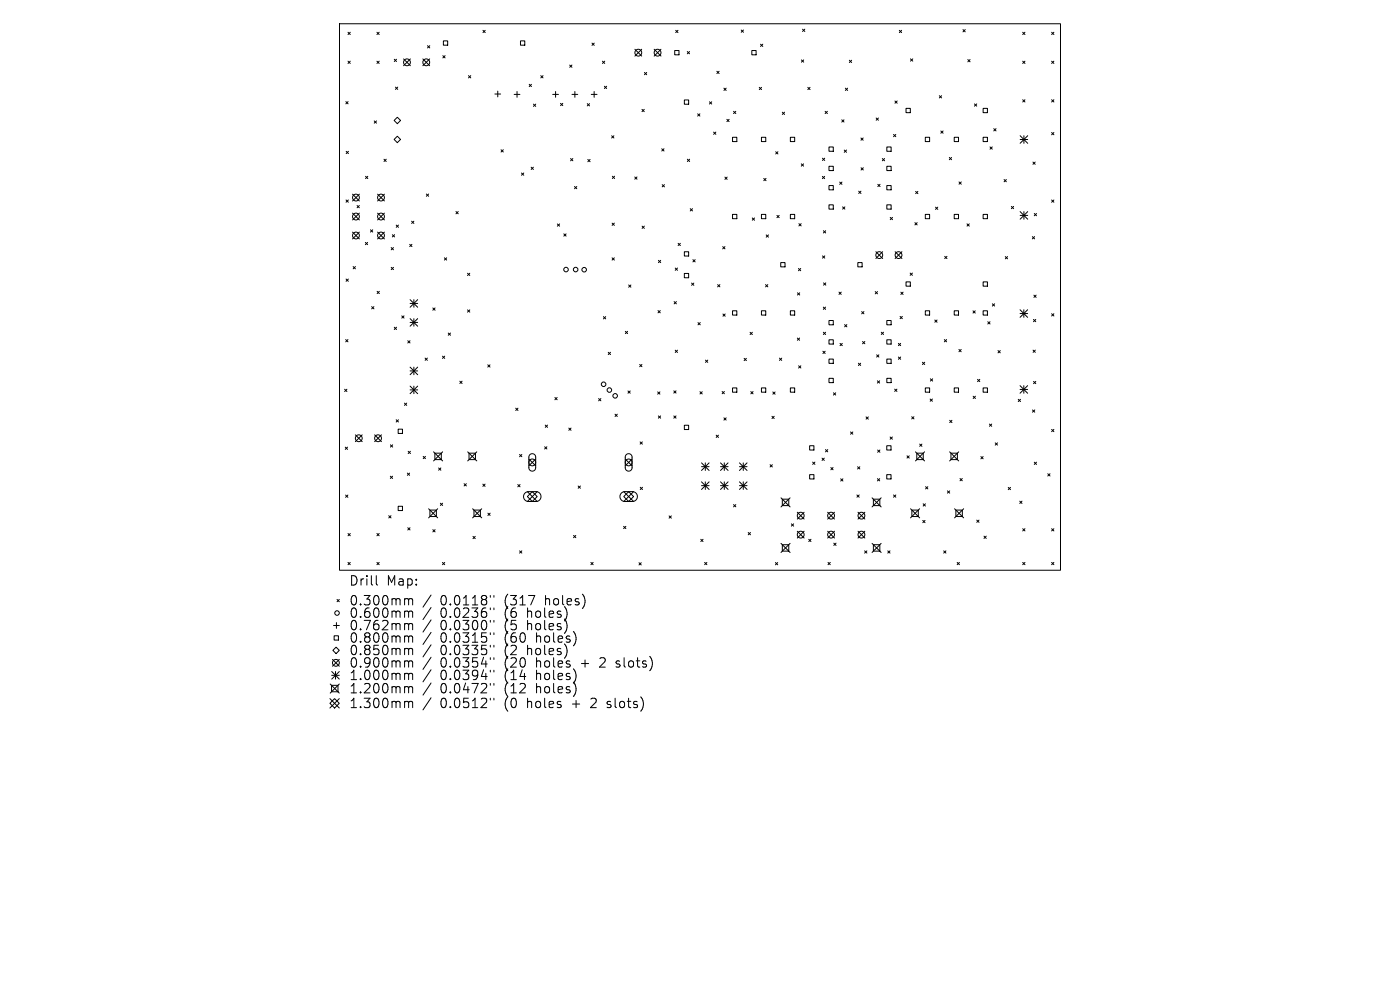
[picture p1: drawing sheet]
<svg xmlns="http://www.w3.org/2000/svg" width="297mm" height="210mm" viewBox="0 0 297 210" stroke-linecap="round" stroke-linejoin="round" font-family="sans-serif">
<defs><g id="words">
<g font-size="2.8">
<text x="74" y="124.5">Drill</text>
<text x="82" y="124.5">Map:</text>
<text x="74" y="128.7">0.300mm</text>
<text x="74" y="131.3">0.600mm</text>
<text x="93.4" y="128.7">0.0118&quot;</text>
<text x="93.4" y="131.3">0.0236&quot;</text>
<text x="107.2" y="128.7">(317</text>
<text x="107.2" y="131.3">(6</text>
<text x="112.1" y="131.3">holes)</text>
<text x="115.9" y="128.7">holes)</text>
<text x="74" y="134">0.762mm</text>
<text x="74" y="136.6">0.800mm</text>
<text x="93.4" y="134">0.0300&quot;</text>
<text x="93.4" y="136.6">0.0315&quot;</text>
<text x="107.2" y="134">(5</text>
<text x="107.2" y="136.6">(60</text>
<text x="112.1" y="134">holes)</text>
<text x="114" y="136.6">holes)</text>
<text x="74" y="139.3">0.850mm</text>
<text x="74" y="141.9">0.900mm</text>
<text x="93.4" y="139.3">0.0335&quot;</text>
<text x="93.4" y="141.9">0.0354&quot;</text>
<text x="107.2" y="139.3">(2</text>
<text x="107.2" y="141.9">(20</text>
<text x="112.1" y="139.3">holes)</text>
<text x="114" y="141.9">holes</text>
<text x="123.7" y="141.9">+</text>
<text x="127.9" y="141.9">2</text>
<text x="131.6" y="141.9">slots)</text>
<text x="74" y="144.6">1.000mm</text>
<text x="74" y="147.4">1.200mm</text>
<text x="93.4" y="144.6">0.0394&quot;</text>
<text x="93.4" y="147.4">0.0472&quot;</text>
<text x="107.2" y="144.6">(14</text>
<text x="107.2" y="147.4">(12</text>
<text x="114" y="144.6">holes)</text>
<text x="114" y="147.4">holes)</text>
<text x="74" y="150.5">1.300mm</text>
<text x="93.4" y="150.5">0.0512&quot;</text>
<text x="107.2" y="150.5">(0</text>
<text x="112.1" y="150.5">holes</text>
<text x="121.8" y="150.5">+</text>
<text x="126" y="150.5">2</text>
<text x="129.7" y="150.5">slots)</text>
</g>
</g></defs>
<g fill="none" stroke="#000" stroke-width=".21">
<path d="M72 5h153v116h-153zM73.8 6.8l.5 .5M73.8 13l.5 .5M74.3 6.8l-.5 .5M74.3 13l-.5 .5M80 6.8l.4 .5M80 13l.4 .5M80.4 6.8l-.4 .5M80.4 13l-.4 .5M83.6 12.6l.5 .5M83.9 18.5l.5 .5M84.1 12.6l-.5 .5"/>
<path d="M84.4 18.5l-.5 .5M85.6 12.5l1.5 1.4M87.1 12.5l-1.5 1.4M89.7 12.5l1.5 1.4M90.7 9.7l.5 .5M91.2 12.5l-1.5 1.4M91.2 9.7l-.5 .5M93.9 11.8l.5 .5M94.1 8.7h.9v.9h-.9zM94.4 11.8l-.5 .5M99.4 16l.5 .5M99.9 16l-.5 .5"/>
<path d="M102.5 6.4l.4 .5M102.9 6.4l-.4 .5M105 19.9h1.2M105.6 19.3v1.3M109.7 19.4v1.2M110.4 8.7h.9v.9h-.9zM112.3 17.9l.5 .5M112.8 17.9l-.5 .5M114.7 16l.5 .5M115.2 16l-.5 .5M117.9 19.4v1.2M120.9 13.8l.4 .5"/>
<path d="M121.3 13.8l-.4 .5M122 19.4v1.2M125.6 9.1l.5 .5M126 19.4v1.2M126.1 9.1l-.5 .5M127.8 13l.5 .5M128.2 18.3l.5 .5M128.3 13l-.5 .5M128.7 18.3l-.5 .5M134.7 10.5l1.4 1.4M136.1 10.5l-1.4 1.4M136.7 15.4l.5 .5"/>
<path d="M137.2 15.4l-.5 .5M138.8 10.5l1.4 1.4M140.2 10.5l-1.4 1.4M143.1 10.7h.9v.9h-.9zM143.3 6.4l.5 .5M143.8 6.4l-.5 .5M145.8 10.9l.5 .5M146.3 10.9l-.5 .5M152.1 15.1l.5 .5M152.6 15.1l-.5 .5M153.6 18.7l.5 .5M154.1 18.7l-.5 .5"/>
<path d="M157.2 6.4l.5 .4M157.7 6.4l-.5 .4M159.5 10.7h.9v.9h-.9zM161.1 18.5l.5 .5M161.3 9.4l.5 .5M161.6 18.5l-.5 .5M161.8 9.4l-.5 .5M170 12.7l.5 .5M170.3 6.2l.4 .5M170.5 12.7l-.5 .5M170.7 6.2l-.4 .5M171.4 18.5l.5 .5"/>
<path d="M171.9 18.5l-.5 .5M179.3 18.7l.5 .5M179.8 18.7l-.5 .5M180.2 12.8l.5 .5M180.7 12.8l-.5 .5M190.8 6.4l.5 .5M191.3 6.4l-.5 .5M193.2 12.5l.4 .5M193.6 12.5l-.4 .5M204.3 6.3l.5 .5M204.8 6.3l-.5 .5M205.3 12.6l.5 .5"/>
<path d="M205.8 12.6l-.5 .5M217 6.8l.4 .5M217 13l.4 .5M217.4 6.8l-.4 .5M217.4 13l-.4 .5M223.1 13l.5 .5M223.1 6.8l.5 .5M223.6 6.8l-.5 .5M223.6 13l-.5 .5M73.4 21.6l.4 .4M73.4 32.1l.5 .5M73.8 21.6l-.4 .4"/>
<path d="M73.9 32.1l-.5 .5M77.5 37.4l.5 .5M78 37.4l-.5 .5M79.4 25.6l.5 .5M79.9 25.6l-.5 .5M81.5 33.8l.4 .5M81.9 33.8l-.4 .5M84.3 24.9l.7 .7-.7 .6-.7-.6zM84.3 28.9l.7 .7-.7 .7-.7-.7zM106.3 31.8l.5 .4M106.8 31.8l-.5 .4M109.1 20h1.2"/>
<path d="M110.6 36.7l.5 .5M111.1 36.7l-.5 .5M112.7 35.5l.5 .5M113.2 35.5l-.5 .5M113.2 22.1l.5 .5M113.7 22.1l-.5 .5M117.3 20h1.2M118.9 21.9l.5 .5M119.4 21.9l-.5 .5M121 33.6l.5 .5M121.3 20h1.3M121.5 33.6l-.5 .5"/>
<path d="M121.9 39.6l.5 .4M122.4 39.6l-.5 .4M124.6 22l.5 .5M124.7 33.8l.5 .5M125.1 22l-.5 .5M125.2 33.8l-.5 .5M125.4 20h1.3M129.8 28.8l.4 .5M129.9 37.4l.5 .5M130.2 28.8l-.4 .5M130.4 37.4l-.5 .5M134.7 37.5l.4 .5"/>
<path d="M135.1 37.5l-.4 .5M136.2 23.2l.5 .5M136.7 23.2l-.5 .5M140.4 31.6l.5 .4M140.5 39.2l.5 .4M140.9 31.6l-.5 .4M141 39.2l-.5 .4M145.2 21.2h.9v.9h-.9zM145.8 33.8l.5 .5M146.3 33.8l-.5 .5M148 24.1l.5 .5M148.5 24.1l-.5 .5"/>
<path d="M150.5 21.6l.5 .5M151 21.6l-.5 .5M151.4 28l.5 .5M151.9 28l-.5 .5M153.8 37.6l.5 .5M154.2 25.3l.5 .5M154.3 37.6l-.5 .5M154.7 25.3l-.5 .5M155.4 29.1h.9v.9h-.9zM155.6 23.6l.5 .5M156.1 23.6l-.5 .5M161.5 29.1h.9v.9h-.9z"/>
<path d="M162 37.9l.5 .4M162.5 37.9l-.5 .4M164.6 32.2l.4 .5M165 32.2l-.4 .5M166 23.8l.4 .5M166.4 23.8l-.4 .5M167.7 29.1h.9v.9h-.9zM170 34.8l.5 .4M170.5 34.8l-.5 .4M174.5 37.4l.4 .5M174.5 33.6l.5 .4M174.9 37.4l-.4 .5"/>
<path d="M175 33.6l-.5 .4M175 23.6l.5 .5M175.5 23.6l-.5 .5M175.9 31.2h.9v.9h-.9zM175.9 35.3h.9v.9h-.9zM175.9 39.4h.9v.9h-.9zM178.1 38.6l.5 .5M178.6 25.4l.5 .5M178.6 38.6l-.5 .5M179.1 25.4l-.5 .5M179.1 31.8l.5 .5M179.6 31.8l-.5 .5"/>
<path d="M182.6 29.3l.5 .5M182.7 35.6l.5 .5M183.1 29.3l-.5 .5M183.2 35.6l-.5 .5M185.9 25l.5 .5M186.2 39.1l.5 .5M186.4 25l-.5 .5M186.7 39.1l-.5 .5M187.2 33.6l.5 .5M187.7 33.6l-.5 .5M188.1 31.2h.9v.9h-.9zM188.1 35.3h.9v.9h-.9z"/>
<path d="M188.1 39.4h.9v.9h-.9zM189.6 28.5l.4 .5M189.9 21.4l.4 .5M190 28.5l-.4 .5M190.3 21.4l-.4 .5M192.2 23h.9v.9h-.9zM196.3 29.1h.9v.9h-.9zM199.3 20.3l.5 .5M199.6 27.8l.5 .5M199.8 20.3l-.5 .5M200.1 27.8l-.5 .5M201.4 33.4l.5 .5"/>
<path d="M201.9 33.4l-.5 .5M202.4 29.1h.9v.9h-.9zM203.4 38.6l.5 .5M203.9 38.6l-.5 .5M206.7 22l.5 .5M207.2 22l-.5 .5M208.6 23h.9v.9h-.9zM208.6 29.1h.9v.9h-.9zM210 31.2l.5 .4M210.5 31.2l-.5 .4M210.8 27.3l.5 .5M211.3 27.3l-.5 .5"/>
<path d="M213 38.1l.5 .5M213.5 38.1l-.5 .5M216.4 28.8l1.6 1.6M216.4 29.6h1.6M217 21.2l.4 .4M217.2 28.8v1.6M217.4 21.2l-.4 .4M218 28.8l-1.6 1.6M219.1 34.4l.5 .5M219.6 34.4l-.5 .5M223.1 21.2l.5 .4M223.1 28.1l.5 .5"/>
<path d="M223.6 21.2l-.5 .4M223.6 28.1l-.5 .5M73.4 42.4l.5 .5M73.4 59.2l.5 .5M73.9 42.4l-.5 .5M73.9 59.2l-.5 .5M74.8 41.2l1.4 1.4M74.8 45.2l1.4 1.5M74.8 49.2l1.4 1.5M74.9 56.5l.5 .5M75.4 56.5l-.5 .5M75.8 43.6l.4 .5"/>
<path d="M76.2 43.6l-.4 .5M76.2 41.2l-1.4 1.4M76.2 45.2l-1.4 1.5M76.2 49.2l-1.4 1.5M77.5 51.4l.5 .5M78 51.4l-.5 .5M78.6 48.7l.5 .5M79.1 48.7l-.5 .5M80.1 41.2l1.5 1.4M80.1 45.2l1.5 1.5M80.1 49.2l1.5 1.5M81.6 41.2l-1.5 1.4"/>
<path d="M81.6 45.2l-1.5 1.5M81.6 49.2l-1.5 1.5M83 52.5l.5 .5M83 56.7l.5 .5M83.2 49.8l.5 .5M83.5 52.5l-.5 .5M83.5 56.7l-.5 .5M83.7 49.8l-.5 .5M84.1 47.7l.4 .5M84.5 47.7l-.4 .5M86.9 51.8l.5 .5M87.3 46.9l.5 .5"/>
<path d="M87.4 51.8l-.5 .5M87.8 46.9l-.5 .5M90.4 41.2l.5 .4M90.9 41.2l-.5 .4M94.3 54.7l.5 .5M94.8 54.7l-.5 .5M96.7 44.9l.5 .5M97.2 44.9l-.5 .5M99.2 58l.5 .4M99.7 58l-.5 .4M118.2 47.5l.5 .5M118.7 47.5l-.5 .5"/>
<path d="M119.6 49.6l.5 .5M120.1 49.6l-.5 .5M129.9 47.3l.4 .5M129.9 54.7l.4 .5M130.3 47.3l-.4 .5M130.3 54.7l-.4 .5M136.2 48l.5 .5M136.7 48l-.5 .5M139.7 55.2l.5 .5M140.2 55.2l-.5 .5M143.2 56.9l.5 .4M143.7 56.9l-.5 .4"/>
<path d="M143.9 51.6l.4 .5M144.3 51.6l-.4 .5M145.2 53.4h.9v.9h-.9zM145.2 58h.9v.9h-.9zM146.4 44.3l.5 .5M146.9 44.3l-.5 .5M147 55.1l.5 .5M147.5 55.1l-.5 .5M153.3 52.3l.5 .5M153.8 52.3l-.5 .5M155.4 45.5h.9v.9h-.9zM159.6 46.2l.5 .5"/>
<path d="M160.1 46.2l-.5 .5M161.5 45.5h.9v.9h-.9zM162.5 49.8l.5 .5M163 49.8l-.5 .5M164.8 45.7l.5 .5M165.3 45.7l-.5 .5M165.6 55.7h.9v.9h-.9zM167.7 45.5h.9v.9h-.9zM169.4 57l.5 .4M169.5 47.4l.5 .5M169.9 57l-.5 .4M170 47.4l-.5 .5"/>
<path d="M174.5 54.3l.5 .5M174.7 48.9l.5 .5M175 54.3l-.5 .5M175.2 48.9l-.5 .5M175.9 43.5h.9v.9h-.9zM178.8 43.9l.4 .5M179.2 43.9l-.4 .5M182 55.7h.9v.9h-.9zM182.2 40.6l.5 .4M182.7 40.6l-.5 .4M185.8 53.4l1.5 1.4M187.3 53.4l-1.5 1.4"/>
<path d="M188.1 43.5h.9v.9h-.9zM188.9 46.1l.4 .5M189.3 46.1l-.4 .5M189.9 53.4l1.4 1.4M191.3 53.4l-1.4 1.4M192.2 59.8h.9v.9h-.9zM193.1 57.9l.5 .5M193.6 57.9l-.5 .5M194.1 47.2l.5 .5M194.2 40.6l.5 .5M194.6 47.2l-.5 .5M194.7 40.6l-.5 .5"/>
<path d="M196.3 45.5h.9v.9h-.9zM198.5 43.9l.4 .5M198.9 43.9l-.4 .5M200.4 54.4l.5 .5M200.9 54.4l-.5 .5M202.4 45.5h.9v.9h-.9zM205.1 47.5l.5 .5M205.6 47.5l-.5 .5M208.6 45.5h.9v.9h-.9zM208.6 59.8h.9v.9h-.9zM213.3 54.4l.5 .5M213.8 54.4l-.5 .5"/>
<path d="M214.6 43.8l.4 .5M215 43.8l-.4 .5M216.4 44.9l1.6 1.6M216.4 45.7h1.6M217.2 44.9v1.6M218 44.9l-1.6 1.6M219 50.2l.5 .5M219.4 45.3l.5 .5M219.5 50.2l-.5 .5M219.9 45.3l-.5 .5M223.1 42.4l.5 .5M223.6 42.4l-.5 .5"/>
<path d="M73.3 72l.5 .5M73.8 72l-.5 .5M78.8 65l.5 .5M79.3 65l-.5 .5M80 61.8l.5 .5M80.5 61.8l-.5 .5M83.6 69.4l.5 .5M84.1 69.4l-.5 .5M85.2 67l.5 .5M85.7 67l-.5 .5M86.5 72.3l.5 .5M87 72.3l-.5 .5"/>
<path d="M87 63.6l1.6 1.6M87 64.4h1.6M87 67.6l1.6 1.6M87 68.4h1.6M87 77.9l1.6 1.6M87 78.7h1.6M87.8 63.6v1.6M87.8 67.6v1.6M87.8 77.9v1.6M88.6 63.6l-1.6 1.6M88.6 67.6l-1.6 1.6M88.6 77.9l-1.6 1.6"/>
<path d="M90.2 76l.5 .4M90.7 76l-.5 .4M91.8 65.3l.5 .5M92.3 65.3l-.5 .5M93.9 75.5l.4 .5M94.3 75.5l-.4 .5M95.1 70.6l.5 .5M95.6 70.6l-.5 .5M99.2 65.7l.5 .5M99.7 65.7l-.5 .5M103.5 77.4l.5 .5M104 77.4l-.5 .5"/>
<path d="M128 67.2l.5 .4M128.5 67.2l-.5 .4M129 74.7l.5 .5M129.5 74.7l-.5 .5M132.7 70.3l.4 .5M133.1 70.3l-.4 .5M133.4 60.4l.4 .5M133.8 60.4l-.4 .5M135.7 77.3l.5 .5M136.2 77.3l-.5 .5M139.6 65.9l.5 .5M140.1 65.9l-.5 .5"/>
<path d="M143 64l.5 .5M143.2 74.3l.5 .5M143.5 64l-.5 .5M143.7 74.3l-.5 .5M146.7 60l.5 .5M147.2 60l-.5 .5M148.1 68.4l.5 .5M148.6 68.4l-.5 .5M149.7 76.4l.4 .5M150.1 76.4l-.4 .5M152.2 60.4l.5 .5M152.7 60.4l-.5 .5"/>
<path d="M153.4 66.6l.4 .5M153.8 66.6l-.4 .5M155.4 65.9h.9v.9h-.9zM157.9 76l.4 .5M158.3 76l-.4 .5M159.1 70.5l.5 .5M159.6 70.5l-.5 .5M161.5 65.9h.9v.9h-.9zM162.4 60.4l.5 .5M162.9 60.4l-.5 .5M165.4 76l.4 .5M165.8 76l-.4 .5"/>
<path d="M167.7 65.9h.9v.9h-.9zM169.2 71.7l.4 .5M169.2 62.1l.5 .5M169.4 77.6l.5 .5M169.6 71.7l-.4 .5M169.7 62.1l-.5 .5M169.9 77.6l-.5 .5M174.6 74.5l.5 .5M174.7 65.1l.4 .5M174.7 70.5l.5 .5M174.7 60l.5 .5M175.1 74.5l-.5 .5"/>
<path d="M175.1 65.1l-.4 .5M175.2 70.5l-.5 .5M175.2 60l-.5 .5M175.9 68h.9v.9h-.9zM175.9 72.1h.9v.9h-.9zM175.9 76.2h.9v.9h-.9zM178 62l.5 .4M178.2 72.8l.5 .5M178.5 62l-.5 .4M178.7 72.8l-.5 .5M179.2 68.9l.5 .4M179.7 68.9l-.5 .4"/>
<path d="M182.1 77l.5 .5M182.6 77l-.5 .5M182.8 66.1l.5 .5M183 72.4l.5 .5M183.3 66.1l-.5 .5M183.5 72.4l-.5 .5M185.7 61.9l.5 .4M186 75.3l.5 .4M186.2 61.9l-.5 .4M186.5 75.3l-.5 .4M187 70.5l.4 .5M187.4 70.5l-.4 .5"/>
<path d="M188.1 68h.9v.9h-.9zM188.1 72.1h.9v.9h-.9zM188.1 76.2h.9v.9h-.9zM190.6 72.8l.5 .5M190.6 75.7l.5 .5M190.9 67.1l.5 .5M191.1 72.8l-.5 .5M191.1 75.7l-.5 .5M191.1 62l.5 .5M191.4 67.1l-.5 .5M191.6 62l-.5 .5M195.7 76.8l.5 .5"/>
<path d="M196.2 76.8l-.5 .5M196.3 65.9h.9v.9h-.9zM198.3 67.9l.5 .5M198.8 67.9l-.5 .5M200.3 72l.5 .5M200.8 72l-.5 .5M202.4 65.9h.9v.9h-.9zM203.4 74.1l.5 .5M203.9 74.1l-.5 .5M206.4 65.9l.5 .5M206.9 65.9l-.5 .5M208.6 65.9h.9v.9h-.9z"/>
<path d="M209.6 68.2l.4 .5M210 68.2l-.4 .5M210.5 64.4l.5 .5M211 64.4l-.5 .5M211.7 74.4l.5 .4M212.2 74.4l-.5 .4M216.4 65.7l1.6 1.6M216.4 66.5h1.6M217.2 65.7v1.6M218 65.7l-1.6 1.6M219.2 74.3l.4 .5M219.3 67.8l.4 .4"/>
<path d="M219.3 62.6l.5 .5M219.6 74.3l-.4 .5M219.7 67.8l-.4 .4M219.8 62.6l-.5 .5M223.1 66.6l.5 .4M223.6 66.6l-.5 .4M73.1 82.6l.5 .5M73.2 94.8l.5 .5M73.6 82.6l-.5 .5M73.7 94.8l-.5 .5M75.4 92.2l1.4 1.5M76.8 92.2l-1.4 1.5"/>
<path d="M79.5 92.2l1.4 1.5M80.9 92.2l-1.4 1.5M82.8 94.4l.5 .4M83.3 94.4l-.5 .4M84.1 89l.4 .5M84.5 91h.9v.9h-.9zM84.5 89l-.4 .5M85.8 85.5l.5 .5M86.3 85.5l-.5 .5M86.6 95.7l.5 .5M87 81.9l1.6 1.6M87 82.7h1.6"/>
<path d="M87.1 95.7l-.5 .5M87.8 81.9v1.6M88.6 81.9l-1.6 1.6M89.8 96.8l.5 .5M90.3 96.8l-.5 .5M92 95.8l1.9 2M92.3 96.1h1.3v1.4h-1.3zM93 99.3l.5 .5M93.5 99.3l-.5 .5M93.9 95.8l-1.9 2M97.5 80.9l.5 .4M98 80.9l-.5 .4"/>
<path d="M99.2 95.8l1.9 2M99.5 96.1h1.4v1.4h-1.4zM101.1 95.8l-1.9 2M109.4 86.6l.5 .5M109.9 86.6l-.5 .5M110.2 96.4l.5 .5M110.7 96.4l-.5 .5M112.2 97.4l1.4 1.4M112.4 96.5a.72 .72 0 0 1 .8-.2 .72 .72 0 0 1 .4 .7v2.2a.72 .72 0 0 1-.7 .7 .72 .72 0 0 1-.7-.7v-2.3zM113.6 97.4l-1.4 1.4M115.5 94.8l.5 .5M115.7 90.2l.5 .5"/>
<path d="M116 94.8l-.5 .5M116.2 90.2l-.5 .5M117.7 84.3l.5 .5M118.2 84.3l-.5 .5M120.7 90.8l.5 .5M121.2 90.8l-.5 .5M127 84.5l.5 .5M127.5 84.5l-.5 .5M130.5 87.9l.5 .4M131 87.9l-.5 .4M132.6 97.4l1.5 1.4M132.9 96.5a.72 .72 0 0 1 .7-.2 .72 .72 0 0 1 .5 .7v2.2a.72 .72 0 0 1-.7 .7 .72 .72 0 0 1-.8-.7v-2.3z"/>
<path d="M133.2 82.9l.5 .5M133.7 82.9l-.5 .5M134.1 97.4l-1.5 1.4M135.8 93.7l.5 .5M136.3 93.7l-.5 .5M139.5 83.1l.5 .5M139.7 88.2l.5 .5M140 83.1l-.5 .5M140.2 88.2l-.5 .5M142.9 82.9l.5 .5M142.9 88.2l.5 .5M143.4 82.9l-.5 .5"/>
<path d="M143.4 88.2l-.5 .5M145.2 90.2h.9v.9h-.9zM148.5 83.1l.5 .5M148.8 98.2l1.6 1.6M148.8 99h1.6M149 83.1l-.5 .5M149.6 98.2v1.6M150.4 98.2l-1.6 1.6M151.9 92.3l.5 .5M152.4 92.3l-.5 .5M152.8 99h1.7M152.8 98.2l1.7 1.6"/>
<path d="M153.2 83l.5 .5M153.6 88.6l.5 .5M153.7 98.2v1.6M153.7 83l-.5 .5M154.1 88.6l-.5 .5M154.5 98.2l-1.7 1.6M155.4 82.3h.9v.9h-.9zM156.9 99h1.6M156.9 98.2l1.6 1.6M157.7 98.2v1.6M158.5 98.2l-1.6 1.6M159.3 83.1l.5 .5"/>
<path d="M159.8 83.1l-.5 .5M161.5 82.3h.9v.9h-.9zM163.4 98.6l.5 .5M163.8 88.3l.4 .5M163.9 98.6l-.5 .5M164 83.1l.4 .5M164.2 88.3l-.4 .5M164.4 83.1l-.4 .5M167.7 82.3h.9v.9h-.9zM171.8 94.6h.9v.9h-.9zM172.4 98l.5 .5M172.9 98l-.5 .5"/>
<path d="M174.4 97.2l.5 .5M174.9 97.2l-.5 .5M175.1 95.4l.5 .5M175.6 95.4l-.5 .5M175.9 80.3h.9v.9h-.9zM176.3 99.2l.4 .5M176.7 99.2l-.4 .5M176.8 83.3l.5 .5M177.3 83.3l-.5 .5M180.4 91.6l.5 .5M180.9 91.6l-.5 .5M181.9 99l.5 .5"/>
<path d="M182.4 99l-.5 .5M183.7 88.4l.5 .5M184.2 88.4l-.5 .5M186.1 80.8l.5 .5M186.2 95.5l.5 .4M186.6 80.8l-.5 .5M186.7 95.5l-.5 .4M188.1 94.6h.9v.9h-.9zM188.1 80.3h.9v.9h-.9zM188.8 92.7l.5 .5M189.3 92.7l-.5 .5M189.8 82.5l.5 .5"/>
<path d="M190.3 82.5l-.5 .5M192.4 96.7l.5 .5M192.9 96.7l-.5 .5M193.4 88.4l.5 .5M193.9 88.4l-.5 .5M194.2 95.8l1.9 2M194.5 96.1h1.4v1.4h-1.4zM195.1 94.2l.5 .5M195.6 94.2l-.5 .5M196.1 95.8l-1.9 2M196.3 82.3h.9v.9h-.9zM197.3 84.6l.5 .5"/>
<path d="M197.4 80.4l.5 .4M197.8 84.6l-.5 .5M197.9 80.4l-.5 .4M201.5 95.8l1.9 2M201.5 89.2l.5 .4M201.7 96.1h1.4v1.4h-1.4zM202 89.2l-.5 .4M202.4 82.3h.9v.9h-.9zM203.4 95.8l-1.9 2M206.4 84l.5 .5M206.9 84l-.5 .5M207.4 80.5l.5 .5"/>
<path d="M207.9 80.5l-.5 .5M208.1 96.9l.5 .4M208.6 82.3h.9v.9h-.9zM208.6 96.9l-.5 .4M209.9 90l.5 .4M210.4 90l-.5 .4M211.1 93.9l.5 .5M211.6 93.9l-.5 .5M216 84.7l.5 .5M216.4 81.8l1.6 1.6M216.4 82.6h1.6M216.5 84.7l-.5 .5"/>
<path d="M217.2 81.8v1.6M218 81.8l-1.6 1.6M219 87l.5 .4M219.3 80.9l.4 .5M219.4 98l.5 .5M219.5 87l-.5 .4M219.7 80.9l-.4 .5M219.9 98l-.5 .5M223.1 91.1l.5 .5M223.6 91.1l-.5 .5M73.3 105l.5 .5M73.8 105l-.5 .5"/>
<path d="M73.8 113.2l.5 .5M73.8 119.3l.5 .5M74.3 113.2l-.5 .5M74.3 119.3l-.5 .5M80 119.3l.4 .5M80 113.2l.4 .5M80.4 113.2l-.4 .5M80.4 119.3l-.4 .5M82.5 109.4l.5 .5M82.8 101l.5 .5M83 109.4l-.5 .5M83.3 101l-.5 .5"/>
<path d="M84.5 107.4h.9v.9h-.9zM86.4 100.4l.5 .4M86.5 111.9l.5 .5M86.9 100.4l-.5 .4M87 111.9l-.5 .5M90.9 107.9l2 2M91.2 108.2h1.4v1.4h-1.4zM91.8 112.4l.5 .4M92.3 112.4l-.5 .4M92.9 107.9l-2 2M93.4 106.7l.5 .5M93.9 119.3l.4 .5"/>
<path d="M93.9 106.7l-.5 .5M94.3 119.3l-.4 .5M98.5 102.6l.4 .5M98.9 102.6l-.4 .5M100.3 107.9l1.9 2M100.3 113.8l.5 .5M100.5 108.2h1.4v1.4h-1.4zM100.8 113.8l-.5 .5M102.2 107.9l-1.9 2M102.4 102.7l.5 .5M102.9 102.7l-.5 .5M103.5 108.9l.5 .4"/>
<path d="M104 108.9l-.5 .4M109.8 102.8l.5 .5M110.2 116.9l.5 .4M110.3 102.8l-.5 .5M110.7 116.9l-.5 .4M111.4 104.6l.6-.3h1.7a1.05 1.05 0 0 1 1.1 1 1.05 1.05 0 0 1-1.1 1.1h-1.6a1.05 1.05 0 0 1-1-.7 1.05 1.05 0 0 1 .3-1.1zM111.9 105.3l1-1 1.1 1-1.1 1.1zM111.9 104.3l2.1 2.1M114 104.3l-2.1 2.1M121.7 113.6l.5 .5M122.2 113.6l-.5 .5M122.7 103.1l.4 .5"/>
<path d="M123.1 103.1l-.4 .5M125.4 119.3l.4 .5M125.8 119.3l-.4 .5M131.8 104.6l.7-.3h1.7a1.05 1.05 0 0 1 1 1 1.05 1.05 0 0 1-1 1.1h-1.6a1.05 1.05 0 0 1-1-.7 1.05 1.05 0 0 1 .2-1.1zM132.3 111.7l.5 .4M132.3 105.3l1.1-1 1 1-1 1.1zM132.3 104.3l2.1 2.1M132.8 111.7l-.5 .4M134.4 104.3l-2.1 2.1M135.6 119.4l.4 .5M135.8 103.4l.5 .4M136 119.4l-.4 .5"/>
<path d="M136.3 103.4l-.5 .4M141.9 109.4l.5 .5M142.4 109.4l-.5 .5M148.7 114.4l.4 .5M148.8 102.2l1.6 1.6M148.8 103h1.6M149.1 114.4l-.4 .5M149.5 119.3l.5 .5M149.6 102.2v1.6M150 119.3l-.5 .5M150.4 102.2l-1.6 1.6M152.8 102.2l1.7 1.6"/>
<path d="M152.8 103h1.7M153.7 102.2v1.6M154.5 102.2l-1.7 1.6M155.6 107l.5 .5M156.1 107l-.5 .5M156.9 103h1.6M156.9 102.2l1.6 1.6M157.7 102.2v1.6M158.5 102.2l-1.6 1.6M158.7 113l.5 .4M159.2 113l-.5 .4M164.5 119.3l.5 .5"/>
<path d="M165 119.3l-.5 .5M165.7 105.6l1.9 1.9M165.7 115.3l1.9 1.9M166 105.9h1.3v1.4h-1.3zM166 115.5h1.3v1.4h-1.3zM167.6 105.6l-1.9 1.9M167.6 115.3l-1.9 1.9M167.9 111.1l.5 .5M168.4 111.1l-.5 .5M169.1 108.7l1.5 1.4M169.1 112.7l1.5 1.4M170.6 108.7l-1.5 1.4"/>
<path d="M170.6 112.7l-1.5 1.4M171.6 114.4l.4 .5M171.8 100.7h.9v.9h-.9zM172 114.4l-.4 .5M175.6 108.7l1.4 1.4M175.6 112.7l1.4 1.4M175.7 119.3l.4 .5M176.1 119.3l-.4 .5M176.9 115.2l.5 .5M177 108.7l-1.4 1.4M177 112.7l-1.4 1.4M177.4 115.2l-.5 .5"/>
<path d="M178.3 101.6l.5 .5M178.8 101.6l-.5 .5M181.8 105l.5 .5M182 108.7l1.5 1.4M182 112.7l1.5 1.4M182.3 105l-.5 .5M183.4 116.9l.5 .4M183.5 108.7l-1.5 1.4M183.5 112.7l-1.5 1.4M183.9 116.9l-.5 .4M185 105.6l1.9 1.9M185 115.3l1.9 1.9"/>
<path d="M185.3 105.9h1.4v1.4h-1.4zM185.3 115.5h1.4v1.4h-1.4zM186.1 101.5l.5 .5M186.6 101.5l-.5 .5M186.9 105.6l-1.9 1.9M186.9 115.3l-1.9 1.9M188.1 100.7h.9v.9h-.9zM188.3 116.9l.5 .4M188.8 116.9l-.5 .4M189.6 105l.4 .5M190 105l-.4 .5M193.2 107.9l1.9 2"/>
<path d="M193.4 108.2h1.4v1.4h-1.4zM195.1 107.9l-1.9 2M195.8 110.4l.4 .5M195.8 106.9l.5 .5M196.2 110.4l-.4 .5M196.3 106.9l-.5 .5M196.4 103.2l.4 .5M196.8 103.2l-.4 .5M200.2 116.9l.5 .4M200.7 116.9l-.5 .4M201 104.1l.5 .5M201.5 104.1l-.5 .5"/>
<path d="M202.5 107.9l1.9 2M202.8 108.2h1.4v1.4h-1.4zM203.1 119.3l.4 .5M203.5 119.3l-.4 .5M203.7 101.5l.4 .5M204.1 101.5l-.4 .5M204.4 107.9l-1.9 2M207.2 110.3l.5 .5M207.7 110.3l-.5 .5M208.7 113.7l.5 .5M209.2 113.7l-.5 .5M213.9 103.4l.5 .5"/>
<path d="M214.4 103.4l-.5 .5M216.3 106.3l.5 .5M216.8 106.3l-.5 .5M217 112.1l.4 .5M217 119.3l.4 .5M217.4 112.1l-.4 .5M217.4 119.3l-.4 .5M222.3 100.5l.5 .5M222.8 100.5l-.5 .5M223.1 112.1l.5 .5M223.1 119.3l.5 .5M223.6 112.1l-.5 .5"/>
<path d="M223.6 119.3l-.5 .5M70.5 139.9l1.5 1.4M70.6 138l.7-.7 .7 .7-.7 .6zM70.8 132.7h1.2M70.9 134.9h.9v.9h-.9zM71.4 132.1v1.2M71.5 127.2l.5 .4M72 127.2l-.5 .4M72 139.9l-1.5 1.4M79.8 122.1v1.7l.3 .3M86.1 127l.5 .1 .1 .2M86.1 129.6h.3l.3 .3"/>
<path d="M86.1 132.3h.3l.3 .3M86.1 134.9h.3l.3 .3M86.1 137.5l.5 .1 .1 .2M86.7 127.3l.3-.3 .4 .1 .1 1.2M86.7 127.3v1M86.7 129.9v1.1M86.7 132.6v1M86.7 135.2v1M86.7 137.8v1.1M86.7 129.9l.3-.3 .4 .1 .1 1.3M86.7 132.6l.3-.3 .4 .1 .1 1.2M86.7 135.2l.3-.3 .4 .1 .1 1.2"/>
<path d="M86.7 137.8l.3-.3 .4 .1 .1 1.3M91.4 126.2l-1.7 2.6M91.4 128.9l-1.7 2.5M91.4 131.5l-1.7 2.6M91.4 134.1l-1.7 2.6M91.4 136.8l-1.7 2.6M91.4 139.4l-1.7 2.6M104 126.3v.4M104 129v.3M104 131.6v.4M104 134.2v.4M104 136.9v.4"/>
<path d="M104 139.5v.4M104.8 126.3v.4M104.8 129v.3M104.8 131.6v.4M104.8 134.2v.4M104.8 136.9v.4M104.8 139.5v.4M70 148.2l2 2M70.1 145.1l1.9 1.9M70.3 145.4h1.4v1.3h-1.4zM70.4 142.4l1.6 1.7M70.4 143.3h1.6"/>
<path d="M71 148.2l1 1-1 1-1-1zM71.2 142.4v1.7M72 142.4l-1.6 1.7M72 145.1l-1.9 1.9M72 148.2l-2 2M86.1 140.2l.5 .1 .1 .2M86.1 142.8h.3l.3 .3M86.1 145.6l.5 .1 .1 .2M86.1 148.8h.3l.3 .3M86.7 140.5v1M86.7 143.1v1.1M86.7 145.9v1.1"/>
<path d="M86.7 149.1v1M86.7 140.5l.3-.3 .4 .1 .1 1.2M86.7 143.1l.3-.3 .4 .1 .1 1.3M86.7 145.9l.3-.3 .4 .1 .1 1.3M86.7 149.1l.3-.3 .4 .1 .1 1.2M91.4 142.1l-1.7 2.5M91.4 144.9l-1.7 2.6M91.4 148l-1.7 2.6M104 142.2v.3M104 145v.4M104 148.1v.4M104.8 142.2v.3"/>
<path d="M104.8 145v.4M104.8 148.1v.4M128.8 150l.2 .1M128.9 148.9v.4M130.7 141.4l.2 .1M130.8 140.3v.5"/>
<circle cx="86.3" cy="13.2" r=".72"/>
<circle cx="90.4" cy="13.2" r=".72"/>
<circle cx="135.4" cy="11.2" r=".72"/>
<circle cx="139.5" cy="11.2" r=".72"/>
<circle cx="75.5" cy="45.9" r=".72"/>
<circle cx="75.5" cy="50" r=".72"/>
<circle cx="75.5" cy="41.9" r=".72"/>
<circle cx="80.8" cy="45.9" r=".72"/>
<circle cx="80.8" cy="50" r=".72"/>
<circle cx="80.8" cy="41.9" r=".72"/>
<circle cx="120.1" cy="57.2" r=".48"/>
<circle cx="122.1" cy="57.2" r=".48"/>
<circle cx="123.9" cy="57.2" r=".48"/>
<circle cx="186.5" cy="54.1" r=".72"/>
<circle cx="190.6" cy="54.1" r=".72"/>
<circle cx="76.1" cy="93" r=".72"/>
<circle cx="80.2" cy="93" r=".72"/>
<circle cx="112.9" cy="98.1" r=".72"/>
<circle cx="128.1" cy="81.5" r=".48"/>
<circle cx="129.3" cy="82.7" r=".48"/>
<circle cx="130.5" cy="84" r=".48"/>
<circle cx="133.4" cy="98.1" r=".72"/>
<circle cx="169.9" cy="109.4" r=".72"/>
<circle cx="169.9" cy="113.4" r=".72"/>
<circle cx="176.3" cy="113.4" r=".72"/>
<circle cx="176.3" cy="109.4" r=".72"/>
<circle cx="182.7" cy="109.4" r=".72"/>
<circle cx="182.7" cy="113.4" r=".72"/>
<circle cx="71.5" cy="130" r=".48"/>
<circle cx="71.3" cy="140.6" r=".72"/>
</g>
<use href="#words"/>
</svg>
